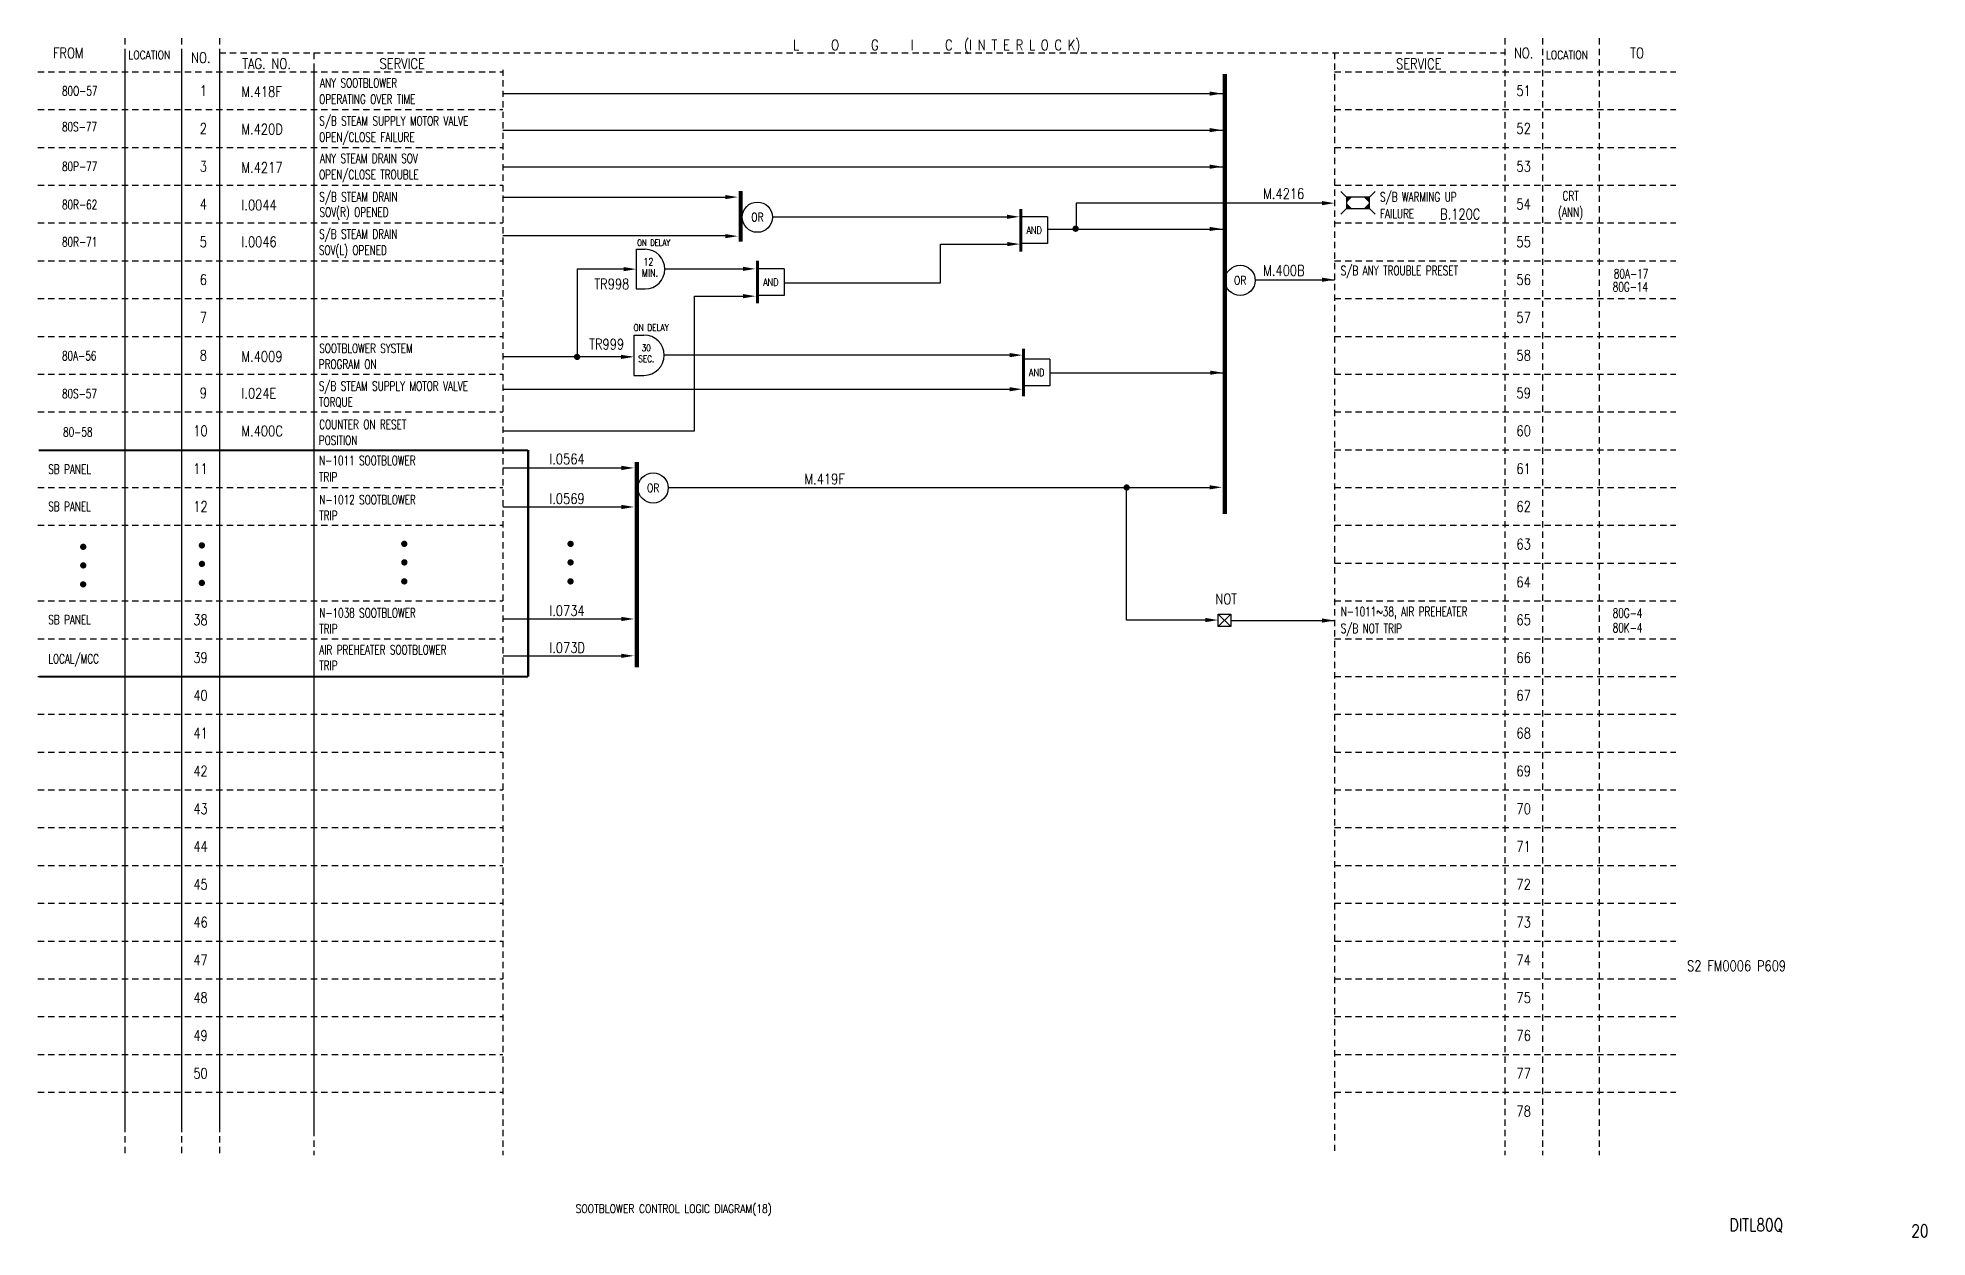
# Model space of a CAD drawing. Extents: x 11 to 460, y -301 to -15.
import ezdxf
from ezdxf.enums import TextEntityAlignment as Align

# ---------------------------------------------------------------- set-up
doc = ezdxf.new("R2010")
doc.units = 0
doc.header["$MEASUREMENT"] = 0
doc.linetypes.add('CENTER', pattern=[20, 8.8, -1, 0.4, -1, 8.8])
doc.linetypes.add('HIDDEN', pattern=[4, 1.5, -1, 1.5])
for name, color, linetype in [('CEN', 1, 'CENTER'), ('CON', 4, 'CONTINUOUS'), ('DCS', 7, 'CONTINUOUS'), ('HID', 2, 'HIDDEN')]:
    doc.layers.add(name, color=color, linetype=linetype)
doc.styles.add('ROMANS', font='romans', dxfattribs={"width": 0.8})

# ---------------------------------------------------------------- blocks, each defined once
blk = doc.blocks.new('LEADER')
at = {"layer": 'CON'}
blk.add_solid([(0.85, -0.57), (0.85, -1.57), (3.85, -1.07)], dxfattribs=at)

msp = doc.modelspace()

# ---------------------------------------------------------------- linework, layer by layer
at = {"layer": 'CEN', "const_width": 0.5}
for points in [[(127.33, -113.73), (10.84, -113.73)], [(127.33, -167.62), (127.33, -113.62)], [(10.94, -167.6), (127.33, -167.6)]]:
    msp.add_lwpolyline(points, dxfattribs=at)
at = {"layer": 'CON'}
for p, q in [((121.34, -28.75), (293.22, -28.75)), ((121.34, -37.46), (293.22, -37.46)), ((121.34, -46.18), (293.22, -46.18)), ((175.08, -53.51), (121.34, -53.51)), ((322.15, -53.41), (320.79, -52.05)), ((327.61, -53.41), (322.15, -53.41)), ((322.15, -53.41), (322.15, -56.14)), ((327.61, -53.41), (328.98, -52.05)), ((327.61, -56.14), (327.61, -53.41)), ((185.52, -58.11), (242.63, -58.11)), ((250.95, -58.13), (244.6, -58.13)), ((250.95, -58.13), (250.95, -64.43)), ((317.31, -54.82), (257.77, -54.82)), ((257.77, -54.82), (257.77, -61.05)), ((322.15, -56.14), (320.79, -57.51)), ((322.15, -56.14), (327.61, -56.14)), ((327.61, -56.14), (328.98, -57.51)), ((175.64, -62.67), (121.34, -62.67)), ((250.95, -61.05), (292.74, -61.05)), ((153.07, -65.83), (155.17, -65.83)), ((153.07, -65.83), (153.07, -75.28)), ((225.5, -73.85), (225.5, -64.6)), ((225.5, -64.6), (243.24, -64.6)), ((250.95, -64.43), (244.6, -64.43)), ((150.88, -70.61), (139.02, -70.61)), ((139.02, -70.61), (139.02, -91.45)), ((159.94, -70.51), (179.5, -70.51)), ((188.25, -70.52), (181.9, -70.52)), ((188.25, -70.52), (188.25, -76.82)), ((153.07, -75.28), (155.17, -75.28)), ((188.27, -73.85), (225.47, -73.85)), ((300.45, -73.09), (319.34, -73.09)), ((166.94, -109.08), (166.94, -76.97)), ((166.94, -76.97), (180.02, -76.97)), ((188.25, -76.82), (181.9, -76.82)), ((152.51, -86.26), (152.51, -95.86)), ((152.51, -86.26), (154.91, -86.26)), ((151.85, -91.48), (121.3, -91.48)), ((159.71, -90.98), (242.99, -90.98)), ((251.55, -92.04), (245.2, -92.04)), ((251.55, -92.04), (251.55, -98.34)), ((152.51, -95.86), (154.91, -95.86)), ((251.55, -98.34), (245.2, -98.34)), ((251.57, -95.26), (292.9, -95.26)), ((121.33, -99.17), (243.56, -99.17)), ((121.39, -109.08), (166.94, -109.08)), ((121.29, -117.86), (150.78, -117.86)), ((160.78, -122.55), (291.15, -122.55)), ((269.79, -154.13), (269.79, -122.56)), ((150.08, -127.25), (121.38, -127.25)), ((291.59, -155.7), (291.59, -152.7)), ((291.59, -152.7), (294.59, -155.7)), ((294.59, -152.7), (291.59, -155.7)), ((291.59, -152.7), (294.59, -152.7)), ((294.59, -152.7), (294.59, -155.7)), ((150.08, -153.93), (121.38, -153.93)), ((289.56, -154.13), (269.79, -154.13)), ((294.59, -155.7), (291.59, -155.7)), ((294.59, -154.26), (319.34, -154.26)), ((150.08, -162.71), (121.38, -162.71))]:
    msp.add_line(p, q, dxfattribs=at)
for points, const_width in [([(293.22, -24.08), (293.22, -128.92)], 1), ([(177.92, -51.98), (177.92, -64.05)], 1), ([(244.65, -56.23), (244.65, -66.41)], 0.7), ([(181.95, -68.52), (181.95, -78.7)], 0.7), ([(245.25, -89.49), (245.25, -100.89)], 0.7), ([(153.21, -116.48), (153.21, -165.42)], 1)]:
    msp.add_lwpolyline(points, dxfattribs=dict(at, const_width=const_width))
for points, const_width in [([(257.3, -60.94, 1), (258.05, -60.94, 1)], 0.75), ([(257.43, -60.97, 1), (257.95, -60.97, 1)], 0.525), ([(138.62, -91.47, 1), (139.37, -91.47, 1)], 0.75), ([(138.77, -91.46, 1), (139.29, -91.46, 1)], 0.525), ([(269.45, -122.57, 1), (270.2, -122.57, 1)], 0.75), ([(269.53, -122.56, 1), (270.06, -122.56, 1)], 0.525), ([(21.03, -136.7, 1), (21.78, -136.7, 1)], 0.75), ([(49.28, -136.36, 1), (50.03, -136.36, 1)], 0.75), ([(97.47, -135.99, 1), (98.22, -135.99, 1)], 0.75), ([(137.05, -135.99, 1), (137.8, -135.99, 1)], 0.75), ([(21.04, -141.12, 1), (21.79, -141.12, 1)], 0.75), ([(49.3, -140.77, 1), (50.05, -140.77, 1)], 0.75), ([(97.49, -140.41, 1), (98.24, -140.41, 1)], 0.75), ([(137.07, -140.41, 1), (137.82, -140.41, 1)], 0.75), ([(21.02, -145.64, 1), (21.77, -145.64, 1)], 0.75), ([(49.28, -145.29, 1), (50.03, -145.29, 1)], 0.75), ([(97.47, -144.93, 1), (98.22, -144.93, 1)], 0.75), ([(137.05, -144.93, 1), (137.8, -144.93, 1)], 0.75)]:
    msp.add_lwpolyline(points, format="xyb", close=True, dxfattribs=dict(at, const_width=const_width))
for centre in [(181.91, -58.2), (296.84, -73.25), (157.09, -122.68)]:
    msp.add_circle(centre, 3.6, dxfattribs=at)
for centre, radius in [((155.17, -70.56), 4.72), ((154.91, -91.06), 4.8)]:
    msp.add_arc(centre, radius, 270, 90, dxfattribs=at)
for points in [[(289.57, -28.26), (289.57, -29.26), (292.57, -28.76)], [(289.57, -36.97), (289.57, -37.97), (292.57, -37.47)], [(289.57, -45.68), (289.57, -46.68), (292.57, -46.18)], [(174.26, -52.91), (174.26, -53.91), (177.26, -53.41)], [(323.52, -53.41), (322.15, -53.41), (322.15, -54.78)], [(326.25, -53.41), (327.61, -53.41), (327.61, -54.78)], [(241.3, -57.61), (241.3, -58.61), (244.3, -58.11)], [(316.31, -54.35), (316.31, -55.35), (319.31, -54.85)], [(322.15, -54.78), (322.15, -56.14), (323.52, -56.14)], [(327.61, -54.78), (327.61, -56.14), (326.25, -56.14)], [(174.26, -62.21), (174.26, -63.21), (177.26, -62.71)], [(289.57, -60.51), (289.57, -61.51), (292.57, -61.01)], [(241.38, -64.1), (241.38, -65.1), (244.38, -64.6)], [(150.07, -70.07), (150.07, -71.07), (153.07, -70.57)], [(178.48, -70), (178.48, -71), (181.48, -70.5)], [(316.34, -72.59), (316.34, -73.59), (319.34, -73.09)], [(178.52, -76.51), (178.52, -77.51), (181.52, -77.01)], [(149.46, -90.97), (149.46, -91.97), (152.46, -91.47)], [(241.98, -90.54), (241.98, -91.54), (244.98, -91.04)], [(241.95, -98.68), (241.95, -99.68), (244.95, -99.18)], [(289.73, -94.73), (289.73, -95.73), (292.73, -95.23)], [(149.55, -117.41), (149.55, -118.41), (152.55, -117.91)], [(289.57, -122.02), (289.57, -123.02), (292.57, -122.52)], [(149.55, -126.71), (149.55, -127.71), (152.55, -127.21)], [(149.55, -153.38), (149.55, -154.38), (152.55, -153.88)], [(316.34, -153.76), (316.34, -154.76), (319.34, -154.26)], [(149.55, -162.16), (149.55, -163.16), (152.55, -162.66)]]:
    msp.add_solid(points, dxfattribs=at)
at = {"layer": 'HID'}
for p, q in [((31.34, -15.58), (31.34, -276.12)), ((31.34, -15.58), (31.34, -276.12)), ((44.84, -15.58), (44.84, -276.12)), ((44.84, -15.58), (44.84, -276.12)), ((53.84, -15.58), (53.84, -276.12)), ((53.84, -15.58), (53.84, -276.12)), ((359.84, -15.58), (359.84, -281.57)), ((368.84, -15.58), (368.84, -281.57)), ((382.34, -15.58), (382.34, -281.57)), ((31.34, -19.56), (31.34, -281.57)), ((44.84, -19.56), (44.84, -281.57)), ((53.84, -19.08), (359.84, -19.08)), ((53.84, -19.56), (53.84, -281.57)), ((76.34, -19.08), (76.34, -276.12)), ((76.34, -19.08), (76.34, -276.12)), ((319.34, -19.08), (319.34, -281.57)), ((10.59, -23.58), (121.34, -23.58)), ((76.34, -23.07), (76.34, -281.57)), ((121.34, -23.07), (121.34, -281.57)), ((319.34, -23.58), (400.59, -23.58)), ((10.59, -32.58), (121.34, -32.58)), ((319.34, -32.58), (400.59, -32.58)), ((10.59, -41.58), (121.34, -41.58)), ((319.34, -41.58), (400.59, -41.58)), ((10.59, -50.58), (121.34, -50.58)), ((319.34, -50.58), (400.59, -50.58)), ((10.59, -59.58), (121.34, -59.58)), ((319.34, -59.58), (400.59, -59.58)), ((10.59, -68.58), (121.34, -68.58)), ((319.34, -68.58), (400.59, -68.58)), ((10.59, -77.58), (121.34, -77.58)), ((319.34, -77.58), (400.59, -77.58)), ((10.59, -86.58), (121.34, -86.58)), ((319.34, -86.58), (400.59, -86.58)), ((10.59, -95.58), (121.34, -95.58)), ((319.34, -95.58), (400.59, -95.58)), ((10.59, -104.58), (121.34, -104.58)), ((319.34, -104.58), (400.59, -104.58)), ((319.34, -113.58), (400.59, -113.58)), ((10.59, -122.58), (121.34, -122.58)), ((319.34, -122.58), (400.59, -122.58)), ((10.59, -131.57), (121.34, -131.57)), ((319.34, -131.58), (400.59, -131.58)), ((319.34, -140.58), (400.59, -140.58)), ((10.59, -149.58), (121.34, -149.58)), ((319.34, -149.58), (400.59, -149.58)), ((10.59, -158.58), (121.34, -158.58)), ((319.34, -158.58), (400.59, -158.58)), ((10.59, -167.58), (121.34, -167.58)), ((319.34, -167.58), (400.59, -167.58)), ((10.59, -176.58), (121.34, -176.58)), ((319.34, -176.58), (400.59, -176.58)), ((10.59, -185.58), (121.34, -185.58)), ((319.34, -185.58), (400.59, -185.58)), ((10.59, -194.58), (121.34, -194.58)), ((319.34, -194.58), (400.59, -194.58)), ((10.59, -203.58), (121.34, -203.58)), ((319.34, -203.58), (400.59, -203.58)), ((10.59, -212.58), (121.34, -212.58)), ((319.34, -212.58), (400.59, -212.58)), ((10.59, -221.58), (121.34, -221.58)), ((319.34, -221.58), (400.59, -221.58)), ((10.59, -230.58), (121.34, -230.58)), ((319.34, -230.58), (400.59, -230.58)), ((10.59, -239.58), (121.34, -239.58)), ((319.34, -239.58), (400.59, -239.58)), ((10.59, -248.58), (121.34, -248.58)), ((319.34, -248.58), (400.59, -248.58)), ((10.59, -257.58), (121.34, -257.58)), ((319.34, -257.58), (400.59, -257.58)), ((10.59, -266.58), (121.34, -266.58)), ((319.34, -266.58), (400.59, -266.58))]:
    msp.add_line(p, q, dxfattribs=at)

# ---------------------------------------------------------------- block references
at = {"layer": 'CON'}
msp.add_blockref('LEADER', (287.73, -153.07), dxfattribs=at)

# ---------------------------------------------------------------- texts
at = {"layer": 'CON', "style": 'ROMANS'}
for s, height, width, p in [('FROM', 2.5, 0.8, (17.84, -19.08)), ('L     O     G     I     C  (I N T E R L O C K)', 2.5, 0.8, (224.63, -17.38)), ('NO.', 2.5, 0.8, (364.34, -19.08)), ('TO', 2.5, 0.8, (391.34, -19.08)), ('NO.', 2.5, 0.8, (49.39, -20.2)), ('TAG. NO. ', 2.5, 0.8, (65.75, -21.64)), ('SERVICE', 2.5, 0.8, (97.36, -21.64)), ('SERVICE', 2.5, 0.8, (339.37, -21.68)), (' 1', 2.5, 0.8, (49.34, -28.08)), ('51', 2.5, 0.8, (364.34, -28.08)), (' 2', 2.5, 0.8, (49.34, -37.08)), ('52', 2.5, 0.8, (364.34, -37.08)), (' 3', 2.5, 0.8, (49.34, -46.08)), ('53', 2.5, 0.8, (364.34, -46.08)), (' 4', 2.5, 0.8, (49.34, -55.08)), ('54', 2.5, 0.8, (364.34, -55.08)), ('CRT', 2.2, 0.7, (375.52, -53.09)), ('OR', 2, 0.8, (181.91, -58.2)), ('(ANN)', 2.2, 0.7, (375.52, -57.18)), (' 5', 2.5, 0.8, (49.34, -64.08)), ('AND', 1.75, 0.8, (247.8, -61.28)), ('55', 2.5, 0.8, (364.34, -64.08)), ('ON DELAY', 1.5, 0.8, (157.23, -64.3)), (' 6', 2.5, 0.8, (49.34, -73.08)), ('MIN.', 1.75, 0.8, (156.35, -71.49)), ('12', 1.75, 0.8, (155.96, -68.83)), ('56', 2.5, 0.8, (364.34, -73.08)), ('AND', 1.75, 0.8, (185.1, -73.67)), ('OR', 2, 0.8, (296.84, -73.25)), (' 7', 2.5, 0.8, (49.34, -82.08)), ('57', 2.5, 0.8, (364.34, -82.08)), ('ON DELAY', 1.6, 0.8, (156.62, -84.5)), (' 8', 2.5, 0.8, (49.34, -91.08)), ('30', 1.6, 0.8, (155.46, -89.33)), ('58', 2.5, 0.8, (364.34, -91.08)), ('SEC.', 1.6, 0.8, (155.46, -91.92)), ('AND', 1.75, 0.8, (248.4, -95.19)), (' 9', 2.5, 0.8, (49.34, -100.08)), ('59', 2.5, 0.8, (364.34, -100.08)), ('10', 2.5, 0.8, (49.34, -109.08)), ('60', 2.5, 0.8, (364.34, -109.08)), ('11', 2.5, 0.8, (49.34, -118.08)), ('61', 2.5, 0.8, (364.34, -118.08)), ('12', 2.5, 0.8, (49.34, -127.08)), ('OR', 2, 0.8, (157.09, -122.68)), ('62', 2.5, 0.8, (364.34, -127.08)), ('63', 2.5, 0.8, (364.34, -136.08)), ('64', 2.5, 0.8, (364.34, -145.08)), ('NOT', 2.5, 0.8, (293.53, -149.14)), ('38', 2.5, 0.8, (49.34, -154.08)), ('65', 2.5, 0.8, (364.34, -154.08)), ('39', 2.5, 0.8, (49.34, -163.08)), ('66', 2.5, 0.8, (364.34, -163.08)), ('40', 2.5, 0.8, (49.34, -172.08)), ('67', 2.5, 0.8, (364.34, -172.08)), ('41', 2.5, 0.8, (49.34, -181.08)), ('68', 2.5, 0.8, (364.34, -181.08)), ('42', 2.5, 0.8, (49.34, -190.08)), ('69', 2.5, 0.8, (364.34, -190.08)), ('43', 2.5, 0.8, (49.34, -199.08)), ('70', 2.5, 0.8, (364.34, -199.08)), ('44', 2.5, 0.8, (49.34, -208.08)), ('71', 2.5, 0.8, (364.34, -208.08)), ('45', 2.5, 0.8, (49.34, -217.08)), ('72', 2.5, 0.8, (364.34, -217.08)), ('46', 2.5, 0.8, (49.34, -226.08)), ('73', 2.5, 0.8, (364.34, -226.08)), ('47', 2.5, 0.8, (49.34, -235.08)), ('74', 2.5, 0.8, (364.34, -235.08)), ('48', 2.5, 0.8, (49.34, -244.08)), ('75', 2.5, 0.8, (364.34, -244.08)), ('49', 2.5, 0.8, (49.34, -253.08)), ('76', 2.5, 0.8, (364.34, -253.08)), ('50', 2.5, 0.8, (49.34, -262.08)), ('77', 2.5, 0.8, (364.34, -262.08)), ('78', 2.5, 0.8, (364.34, -271.08))]:
    msp.add_text(s, height=height, dxfattribs=dict(at, width=width)).set_placement(p, align=Align.MIDDLE)
for s, height, width, p in [('LOCATION', 2, 0.8, (32.15, -21.16)), ('LOCATION', 2, 0.8, (369.65, -21.16)), ('ANY SOOTBLOWER', 2.2, 0.7, (77.79, -28)), ('80O-57', 2.2, 0.7, (16.36, -29.89)), ('OPERATING OVER TIME', 2.2, 0.7, (77.59, -31.86)), ('80S-77', 2.2, 0.7, (16.36, -38.41)), ('S/B STEAM SUPPLY MOTOR VALVE', 2.2, 0.7, (77.61, -37.04)), ('OPEN/CLOSE FAILURE', 2.2, 0.7, (77.59, -40.89)), ('ANY STEAM DRAIN SOV', 2.2, 0.7, (77.79, -45.96)), ('80P-77', 2.2, 0.7, (16.36, -47.85)), ('OPEN/CLOSE TROUBLE', 2.2, 0.7, (77.56, -49.81)), ('S/B STEAM DRAIN', 2.2, 0.7, (77.61, -55.11)), ('S/B WARMING UP', 2.2, 0.7, (330.15, -55.13)), ('80R-62', 2.2, 0.7, (16.36, -56.95)), ('SOV(R) OPENED', 2.2, 0.7, (77.67, -58.76)), ('FAILURE', 2.2, 0.7, (330.15, -59.13)), ('S/B STEAM DRAIN', 2.2, 0.7, (77.59, -63.98)), ('80R-71', 2.2, 0.7, (16.36, -65.84)), ('SOV(L) OPENED', 2.2, 0.7, (77.51, -67.82)), ('S/B ANY TROUBLE PRESET', 2.2, 0.7, (320.79, -72.68)), ('80A-17', 2.2, 0.7, (385.82, -73.43)), ('80G-14', 2.2, 0.7, (385.56, -76.56)), ('SOOTBLOWER SYSTEM', 2.2, 0.7, (77.61, -91.19)), ('80A-56', 2.2, 0.7, (16.36, -92.96)), ('PROGRAM ON', 2.2, 0.7, (77.51, -94.97)), ('S/B STEAM SUPPLY MOTOR VALVE', 2.2, 0.7, (77.51, -100.18)), ('80S-57', 2.2, 0.7, (16.36, -101.99)), ('TORQUE', 2.2, 0.7, (77.55, -103.98)), ('COUNTER ON RESET', 2.2, 0.7, (77.6, -109.31)), ('80-58', 2.2, 0.7, (16.62, -111.12)), ('POSITION', 2.2, 0.7, (77.5, -113.1)), ('N-1011 SOOTBLOWER', 2.2, 0.7, (77.56, -117.9)), ('SB PANEL', 2.2, 0.7, (13.09, -119.98)), ('TRIP', 2.2, 0.7, (77.56, -121.83)), ('N-1012 SOOTBLOWER', 2.2, 0.7, (77.6, -127.24)), ('SB PANEL', 2.2, 0.7, (13.08, -128.85)), ('TRIP', 2.2, 0.7, (77.6, -131.01)), ('N-1038 SOOTBLOWER', 2.2, 0.7, (77.6, -154.19)), ('N-1011~38, AIR PREHEATER', 2.2, 0.7, (320.79, -153.89)), ('80G-4', 2.2, 0.7, (385.54, -154.25)), ('SB PANEL', 2.2, 0.7, (13.08, -155.81)), ('TRIP', 2.2, 0.7, (77.6, -157.97)), ('S/B NOT TRIP', 2.2, 0.7, (320.79, -157.89)), ('80K-4', 2.2, 0.7, (385.54, -157.73)), ('LOCAL/MCC', 2.2, 0.7, (13.08, -165.12)), ('AIR PREHEATER SOOTBLOWER', 2.2, 0.7, (77.6, -162.98)), ('TRIP', 2.2, 0.7, (77.6, -166.75))]:
    msp.add_text(s, height=height, dxfattribs=dict(at, width=width)).set_placement(p, align=Align.BOTTOM_LEFT)
at = {"layer": 'CON', "lineweight": 9, "style": 'ROMANS', "width": 0.8}
msp.add_text('SOOTBLOWER CONTROL LOGIC DIAGRAM(18)', height=2, dxfattribs=at).set_placement((138.65, -294.33), align=Align.MIDDLE_LEFT)
for s, p in [('DITL80Q', (413.37, -300.59)), ('20', (456.61, -302.02))]:
    msp.add_text(s, height=3, dxfattribs=at).set_placement(p, align=Align.BOTTOM_LEFT)
at = {"layer": 'DCS', "style": 'ROMANS', "width": 0.8}
for s, p in [('M.418F', (59.08, -30.31)), ('M.420D', (59.08, -39.25)), ('M.4217', (59.08, -48.36)), ('M.4216', (302.34, -54.61)), ('I.0044', (59.08, -57.3)), ('B.120C', (344.43, -59.49)), ('I.0046', (59.08, -66.06)), ('M.400B', (302.34, -72.89)), ('TR998', (143.11, -76.1)), ('TR999', (141.87, -90.44)), ('M.4009', (59.08, -93.36)), ('I.024E', (59.08, -102.14)), ('M.400C', (59.08, -111.13)), ('I.0564', (132.39, -117.78)), ('M.419F', (193.13, -122.54)), ('I.0569', (132.39, -127.25)), ('I.0734', (132.39, -153.92)), ('I.073D', (132.39, -162.7))]:
    msp.add_text(s, height=2.5, dxfattribs=at).set_placement(p, align=Align.BOTTOM_LEFT)
at = {"layer": 'DCS', "lineweight": 15, "style": 'ROMANS', "width": 0.8}
msp.add_text('S2 FM0006 P609', height=2.5, dxfattribs=at).set_placement((403.25, -238.49), align=Align.BOTTOM_LEFT)

doc.saveas('drawing.dxf')
